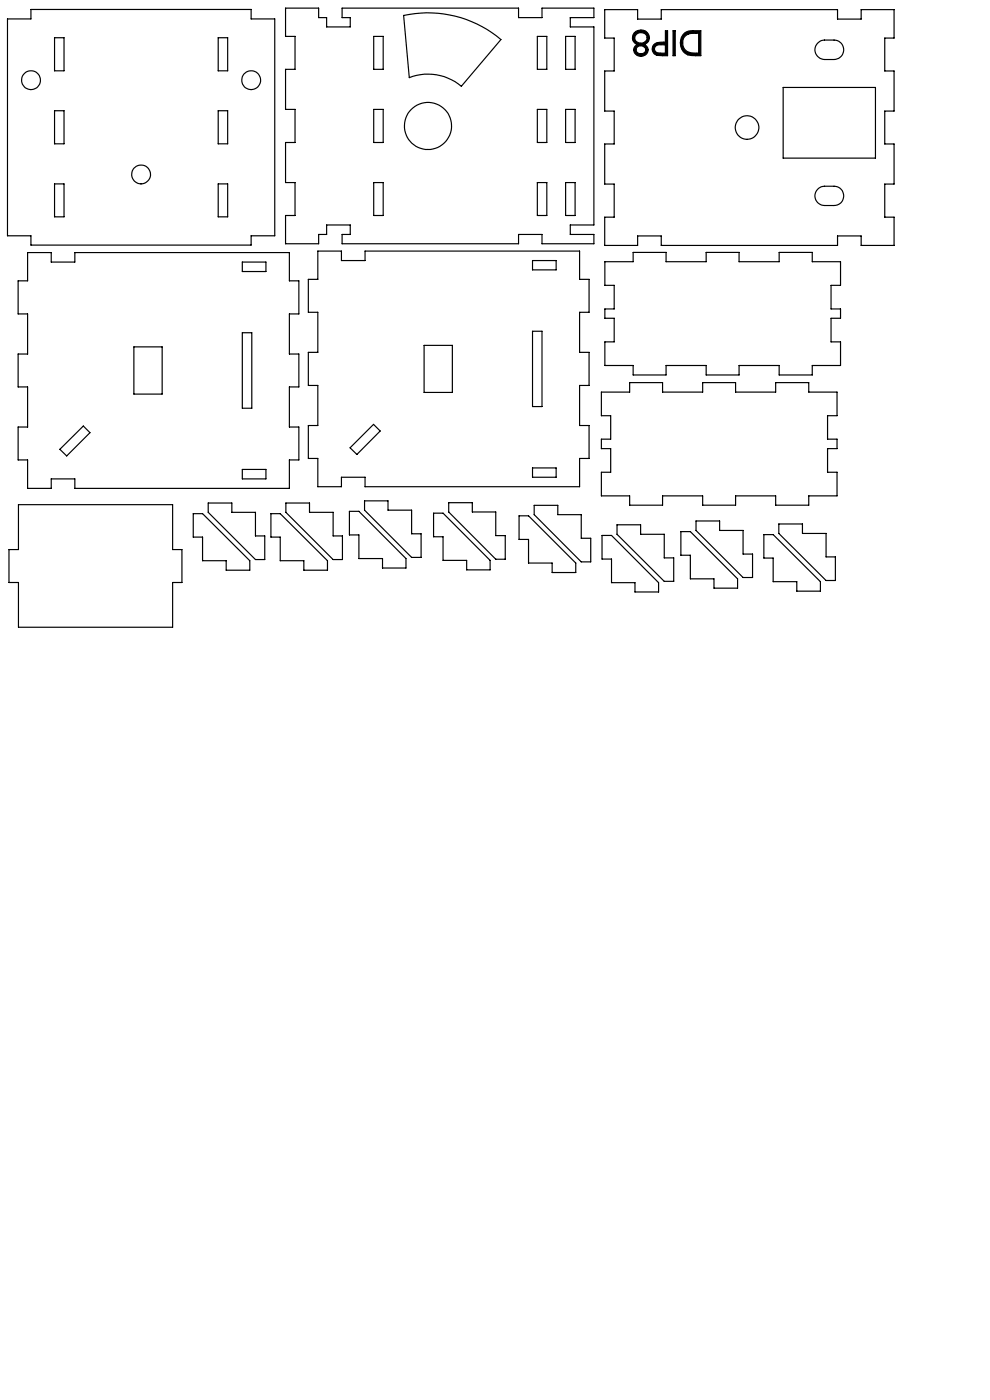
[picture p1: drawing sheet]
<svg xmlns="http://www.w3.org/2000/svg" width="210mm" height="297mm" viewBox="0 0 210 297" stroke-linecap="round" stroke-linejoin="round" font-family="sans-serif">
<path d="M145.3 7.7a2.56 2.56 0 0 1 2.3-.6h.6v4.2h-.6a2.42 2.42 0 0 1-2.7-1.4 2.17 2.17 0 0 1 .4-2.2zM145 7.2a2.77 2.77 0 0 0-.4 3.3 2.77 2.77 0 0 0 3 1.3h1.1v-5.3l-2.4 .1-.8 .2zM142.8 6.5v5.3h.4v-5.3zM139.1 9.8l.5-.3h1.5v1.8h-1a.92 .92 0 0 1-1.1-.4 .92 .92 0 0 1 .1-1.1zM141.1 6.5v2.5h-1.1a1.45 1.45 0 0 0-1.6 1.5 1.45 1.45 0 0 0 1.8 1.3h1.4v-5.3zM134.9 7.3l.8-.4a1.16 1.16 0 0 1 1.6 1.2 1.16 1.16 0 0 1-1.6 1 1.09 1.09 0 0 1-1-.6 1.09 1.09 0 0 1 .2-1.2zM135.1 10.1l.5-.4 .7 .1 .6 .4v.7l-.7 .5h-.7l-.5-.4-.1-.3zM134.7 6.8l-.5 .9a1.45 1.45 0 0 0 1 1.8l-.5 .3a1.46 1.46 0 0 0 .5 2 1.46 1.46 0 0 0 2-.4l.2-.5v-.6l-.7-.8 .6-.4 .3-.4a1.74 1.74 0 0 0-.7-2.1 1.74 1.74 0 0 0-2.2 .2z" fill-rule="evenodd" fill="#000"/>
<g fill="none" stroke="#000" stroke-width=".25">
<path d="M1.6 4h5v-2h46.7v2h5v46h-5v2h-46.7v-2h-5zM11.6 8h2v7h-2zM46.3 8h2v7h-2zM60.6 1.7h7v2h1.7v2h5v-2h-1.7v-2h37.4v2h5v-2h11v2h-5v2h5v42h-5v2h5v2h-11v-2h-5v2h-37.4v-2h1.7v-2h-5v2h-1.7v2h-7v-6h2v-7h-2v-8.5h2v-7h-2v-8.5h2v-7h-2zM79.3 7.7h2v7h-2zM85.6 3.3a24 24 0 0 1 20.7 5.1l-8.4 9.9a10.9 10.9 0 0 0-11.1-1.8zM114 7.7h2v7h-2zM120 7.7h2v7h-2zM128.3 2h7v2.1h5v-2.1h37.4v2.1h5v-2.1h7v6.1h-2v7h2v8.5h-2v6.9h2v8.5h-2v7.1h2v6h-7v-2h-5v2h-37.4v-2h-5v2h-7v-6h2v-7.1h-2v-8.5h2v-6.9h-2v-8.5h2v-7h-2zM134.5 7a1.76 1.76 0 0 1 2.3-.5 1.76 1.76 0 0 1 .8 2.2l-.9 .8a1.36 1.36 0 0 1 .6 1.8 1.36 1.36 0 0 1-1.8 .6 1.29 1.29 0 0 1-1-1.1 1.29 1.29 0 0 1 .7-1.3 1.53 1.53 0 0 1-.7-2.5zM135 7.3a1.22 1.22 0 0 1 1.7-.2 1.22 1.22 0 0 1 .2 1.7 1.28 1.28 0 0 1-1.5 .2 1.28 1.28 0 0 1-.7-1.3zM135.1 10a1.03 1.03 0 0 1 1.3-.2 1.03 1.03 0 0 1 .5 1.1 1.03 1.03 0 0 1-1.2 .5 1.03 1.03 0 0 1-.7-1.1z"/>
<path d="M139.1 9.8l.5-.3h1.5v1.8h-.9a.95 .95 0 0 1-1.2-.4 .95 .95 0 0 1 .1-1.1zM141.1 6.5h.5v5.3h-1a1.94 1.94 0 0 1-2-.7 1.46 1.46 0 0 1 0-1.6 1.46 1.46 0 0 1 1.6-.5h.9zM142.8 6.5h.4v5.3h-.4zM145.2 7a2.66 2.66 0 0 1 1.8-.5h1.7v5.3h-1.1a2.78 2.78 0 0 1-3-1.5 2.78 2.78 0 0 1 .6-3.3zM145.3 7.7l1.1-.6h1.8v4.2h-1.1a2.15 2.15 0 0 1-2.1-1.2 2.15 2.15 0 0 1 .3-2.4zM166.1 18.6h19.6v14.9h-19.6zM173.4 9.2l.6-.5 .6-.2h2.3a2.06 2.06 0 0 1 2.1 2.1 2.06 2.06 0 0 1-2.1 2h-2a2.05 2.05 0 0 1-1.9-1.2 2.05 2.05 0 0 1 .4-2.2zM11.6 23.5h2v7h-2zM11.6 39h2v7h-2zM46.3 23.5h2v7h-2zM46.3 39h2v7h-2zM79.3 38.7h2v7h-2z"/>
<path d="M79.3 23.2h2v7h-2zM114 38.7h2v7h-2zM114 23.2h2v7h-2zM120 38.7h2v7h-2zM120 23.2h2v7h-2zM173.7 39.9l.9-.4h2.3a2.05 2.05 0 0 1 2.1 2.1 2.05 2.05 0 0 1-2.1 2h-2a2.04 2.04 0 0 1-1.9-1.4 2.04 2.04 0 0 1 .7-2.3zM5.9 53.6h5v2h5v-2h45.5v6h2v7h-2v8.5h2v7h-2v8.5h2v7h-2v6h-45.5v-2h-5v2h-5v-6h-2.1v-7h2.1v-8.5h-2.1v-7h2.1v-8.5h-2.1v-7h2.1zM51.4 55.6h5v2h-5zM67.4 53.3h5v2h5v-2h45.5v6h2.1v6.9h-2.1v8.6h2.1v7h-2.1v8.5h2.1v7h-2.1v6h-45.5v-2.1h-5v2.1h-5v-6h-2v-7h2v-8.5h-2v-7h2v-8.6h-2v-6.9h2zM113 55.3h5v2h-5zM128.3 55.5h6v-2h7v2h8.5v-2h7v2h8.5v-2h7v2h6v5h-2v5h2v2h-2v5h2v5h-6v2h-7v-2h-8.5v2h-7v-2h-8.5v2h-7v-2h-6v-5h2v-5h-2v-2h2v-5h-2zM28.4 73.6h6v10h-6z"/>
<path d="M51.4 70.6h2v16h-2zM90 73.3h6v10h-6zM113 70.3h2v16h-2zM12.7 95.3l5-4.9 1.4 1.4-5 4.9zM51.4 99.6h5v2h-5zM74.3 95l4.9-5 1.4 1.4-4.9 5zM113 99.3h5v1.9h-5zM127.6 83.2h6v-2h6.9v2h8.5v-2h7v2h8.5v-2h7.1v2h6v5h-2.1v5h2.1v2h-2.1v5h2.1v5h-6v2h-7.1v-2h-8.5v2h-7v-2h-8.5v2h-6.9v-2h-6v-5h1.9v-5h-1.9v-2h1.9v-5h-1.9zM3.9 107.1h32.7v9.5h2v7h-2v9.5h-32.7v-9.5h-2v-7h2zM41 109h2l10 10v2h-5v-2h-5v-5.1h-2zM44.2 106.7h5v2h5v5h2v5h-2l-10-10zM57.5 109h1.9l10.1 10v2h-5v-2h-5.1v-5.1h-1.9z"/>
<path d="M60.6 106.7h5.1v2h5v5h1.9v5h-1.9l-10.1-10zM74.1 108.5h2l10 10v2h-5v-2h-5v-5h-2zM77.3 106.3h5v1.9h5v5h2v5h-2l-10-10zM92 108.9h2l10 10v2h-5v-2h-5v-5h-2zM95.2 106.6h5v2h5v5h2v5h-2l-10-10zM110.1 109.4h2l10 10v2.1h-5v-2.1h-5v-5h-2zM113.3 107.2h5v2h5v5h2v5h-2l-10-10zM127.7 113.6h2l10 10v2h-5v-2h-5v-5h-2zM130.9 111.3h5v2h5v5.1h2v4.9h-2l-10-10zM144.4 112.8h2l10.1 10v2h-5.1v-2h-5v-5h-2zM147.6 110.5h5v2h5v5h2v5h-2l-10-10zM162 113.4h2l10 10v2h-5v-2h-5v-5h-2z"/>
<path d="M165.2 111.2h5v2h5v4.9h2v5.1h-2l-10-10z"/>
<circle cx="6.6" cy="17" r="2.01"/>
<circle cx="53.3" cy="17" r="2"/>
<circle cx="29.9" cy="37" r="2"/>
<circle cx="90.8" cy="26.7" r="5"/>
<circle cx="158.5" cy="27.1" r="2.49"/>
</g>
</svg>
